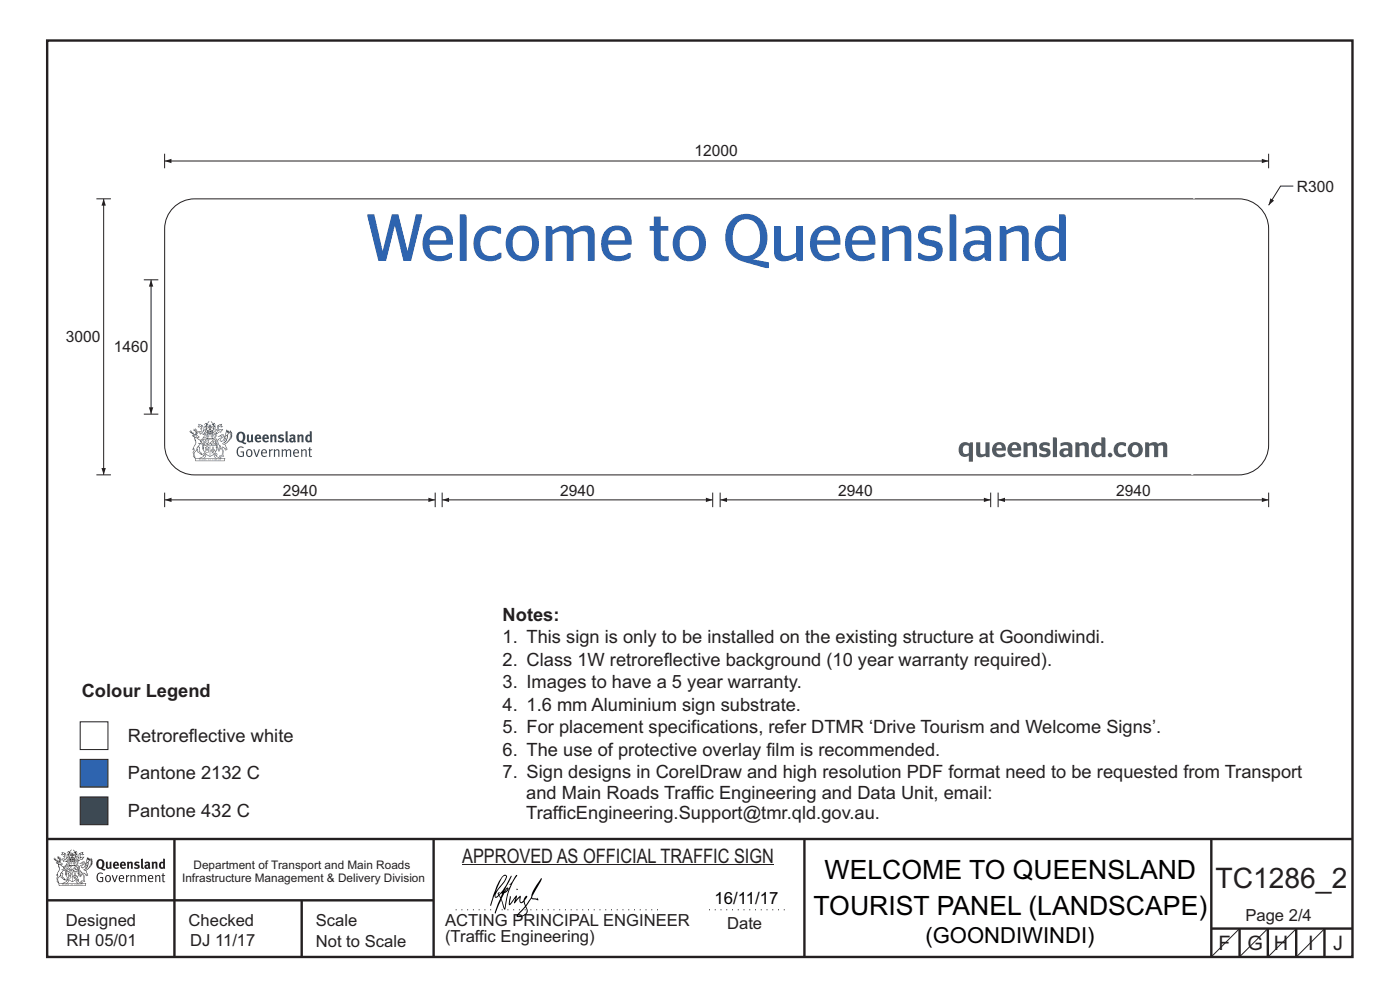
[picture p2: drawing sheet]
<svg xmlns="http://www.w3.org/2000/svg" width="297mm" height="210mm" viewBox="0 0 297 210" stroke-linecap="round" stroke-linejoin="round" font-family="sans-serif">
<defs><g id="words">
<text font-size="6" fill="#231f20" x="257.9" y="188.5">TC1286_2</text>
<g font-size="5.6">
<text x="175" y="186.6">WELCOME TO QUEENSLAND</text>
<text x="172.6" y="194.1">TOURIST PANEL (LANDSCAPE)</text>
</g>
<text font-size="4.7" x="196.3" y="200.1">(GOONDIWINDI)</text>
<g font-size="4.2" fill="#231f20">
<text x="98.1" y="183">APPROVED AS OFFICIAL TRAFFIC SIGN</text>
<text x="258.5" y="201.6">F</text>
<text x="264.6" y="201.6">G</text>
<text x="270.3" y="201.6">H</text>
<text x="277.6" y="201.6">I</text>
<text x="282.8" y="201.6">J</text>
</g>
<g font-size="3.9" fill="#231f20">
<text x="106.6" y="131.7">Notes:</text>
<text x="106.6" y="136.4">1. This sign is only to be installed on the existing structure at Goondiwindi.</text>
<text x="106.6" y="141.2">2. Class 1W retroreflective background (10 year warranty required).</text>
<text x="17.3" y="147.9">Colour Legend</text>
<text x="106.6" y="146">3. Images to have a 5 year warranty.</text>
<text x="106.6" y="155.5">5. For placement specifications, refer DTMR ‘Drive Tourism and Welcome Signs’.</text>
<text x="106.6" y="150.8">4. 1.6 mm Aluminium sign substrate.</text>
<text x="27.1" y="157.3">Retroreflective white</text>
<text x="106.6" y="160.3">6. The use of protective overlay film is recommended.</text>
<text x="27.1" y="165.2">Pantone 2132 C</text>
<text x="106.6" y="165.1">7. Sign designs in CorelDraw and high resolution PDF format need to be requested from Transport</text>
<text x="27.1" y="173.2">Pantone 432 C</text>
<text x="111.6" y="173.7">TrafficEngineering.Support@tmr.qld.gov.au.</text>
<text x="111.6" y="169.4">and Main Roads Traffic Engineering and Data Unit, email:</text>
</g>
<text font-size="3.6" x="151.6" y="191.8">16/11/17</text>
<g font-size="3.5" fill="#231f20">
<text x="14" y="196.4">Designed</text>
<text x="40" y="196.4">Checked</text>
<text x="67" y="196.4">Scale</text>
<text x="94.4" y="196.3">ACTING PRINCIPAL ENGINEER</text>
<text x="154.3" y="197">Date</text>
<text x="264.2" y="195.4">Page 2/4</text>
<text x="14.1" y="200.6">RH 05/01</text>
<text x="40.3" y="200.6">DJ 11/17</text>
<text x="67" y="200.8">Not to Scale</text>
<text x="94.4" y="199.8">(Traffic Engineering)</text>
</g>
<g font-size="3.3" fill="#231f20">
<text x="147.4" y="33.2">12000</text>
<text x="275.1" y="40.7">R300</text>
<text x="13.9" y="72.6">3000</text>
<text x="24.2" y="74.8">1460</text>
<text x="60" y="105.3">2940</text>
<text x="118.9" y="105.3">2940</text>
<text x="177.9" y="105.3">2940</text>
<text x="236.8" y="105.3">2940</text>
</g>
<g font-size="2.5" fill="#231f20">
<text x="41.1" y="184.3">Department of Transport and Main Roads</text>
<text x="38.6" y="187.1">Infrastructure Management &amp; Delivery Division</text>
</g>
</g></defs>
<g fill="none" stroke="#231f20" stroke-width=".51">
<path d="M10 8.6h276.9v194.4h-276.9zM10 178h277M37 178v25M92 178v25M170.7 178v24.9M257 178v25M10 191h82M64 191v12M257 197h30M263 197v6M269 197v6M275 197v6"/>
<path d="M281 197v6"/>
</g>
<path d="M96.7 193h43.3M150.4 193h16.9" fill="none" stroke="#231f20" stroke-width=".21" stroke-dasharray=".2 1" stroke-linecap="butt"/>
<path d="M98.1 183.5h66.1" fill="none" stroke="#231f20" stroke-width=".21"/>
<g fill="#231f20">
<path d="M21.1 182.6a.94 .94 0 0 0 .2 1.4 .84 .84 0 0 0 0-1.4zM20.7 182.5a.92 .92 0 0 1 1.2-.1 .92 .92 0 0 1 .2 1.2l-.3 .6 .6 .2-.1 .2-.6-.1a1.41 1.41 0 0 1-1.3-1.2z" fill-rule="evenodd"/>
<path d="M22.5 182.8h.4v1.1l.1 .1 .3-.1v-1.1h.3l.1 1.4a1.27 1.27 0 0 1-1.2-.1z" fill-rule="evenodd"/>
<path d="M24.5 183.1l-.1 .3h.4l-.1-.3zM24.1 183a.66 .66 0 0 1 .9-.1 .66 .66 0 0 1 .2 .8h-.8v.2a.42 .42 0 0 0 .7 0l.1 .2a.79 .79 0 0 1-1.1 0 .79 .79 0 0 1 0-1.1z" fill-rule="evenodd"/>
<path d="M26 183.1l-.1 .3h.4l-.1-.3zM25.6 183a.66 .66 0 0 1 .8-.1 .66 .66 0 0 1 .3 .8h-.9l.1 .2a.42 .42 0 0 0 .6 0l.2 .2a.79 .79 0 0 1-1.1 0 .79 .79 0 0 1 0-1.1z" fill-rule="evenodd"/>
<path d="M26.9 182.9l.4-.1v.1a.46 .46 0 0 1 .5-.1 .46 .46 0 0 1 .4 .4v1.1h-.4v-1l-.2-.2-.2 .1v1.1h-.4z" fill-rule="evenodd"/>
<path d="M28.6 183l.5-.2 .5 .1-.1 .3-.5-.1-.1 .2a.56 .56 0 0 1 .7 .6 .56 .56 0 0 1-.8 .4l-.4-.1 .2-.3 .4 .1 .2-.1-.6-.4z" fill-rule="evenodd"/>
<path d="M29.9 182.2l.4-.1v1.8l.2 .4h-.3l-.2-.2z" fill-rule="evenodd"/>
<path d="M31.1 183.7v.3h.3v-.4zM30.7 183a.67 .67 0 0 1 .6-.2 .67 .67 0 0 1 .5 .5l.1 .8-.2 .3-.2-.2a.5 .5 0 0 1-.7 0 .5 .5 0 0 1 0-.7l.6-.1v-.3l-.6 .2z" fill-rule="evenodd"/>
<path d="M32.2 182.9l.3-.1 .1 .1a.46 .46 0 0 1 .5-.1 .46 .46 0 0 1 .3 .4v1.1h-.4v-1l-.1-.2-.3 .1v1.1h-.4z" fill-rule="evenodd"/>
<path d="M34.3 183.1l-.1 .7 .2 .2 .2-.1v-.7zM34.6 182.1l.4 .1v2.1l-.3-.1a.71 .71 0 0 1-1-.6 .71 .71 0 0 1 .9-.7z" fill-rule="evenodd"/>
<path d="M20.8 185.3l.7-.2 .4 .2-.2 .1a.69 .69 0 0 0-.8 .1 .69 .69 0 0 0-.2 .9l.3 .4 .5 .1h.2v-.6h-.4l-.1-.2h.7v.9a.96 .96 0 0 1-1.2-.1 .96 .96 0 0 1-.2-1.1z" fill-rule="evenodd"/>
<path d="M22.6 186a.57 .57 0 0 0-.1 .6 .57 .57 0 0 0 .6 .3 .7 .7 0 0 0-.2-1.1zM22.5 185.8a.69 .69 0 0 1 1.1 .6 .69 .69 0 0 1-1.1 .5 1.04 1.04 0 0 1 0-1.1z" fill-rule="evenodd"/>
<path d="M23.7 185.7l.2-.1 .4 1.3 .4-1.2h.3l-.6 1.4h-.2z" fill-rule="evenodd"/>
<path d="M25.6 185.8l-.2 .4h.7l-.2-.4zM25.4 185.8a.59 .59 0 0 1 .7-.1 .59 .59 0 0 1 .2 .7l-.9 .1a.45 .45 0 0 0 .3 .4 .45 .45 0 0 0 .5-.1l.1 .2a.74 .74 0 0 1-1-.1 .74 .74 0 0 1 .1-1.1z" fill-rule="evenodd"/>
<path d="M26.7 185.7l.2-.1 .1 .3 .5-.3-.1 .3-.4 .2v1h-.2z" fill-rule="evenodd"/>
<path d="M27.6 185.7l.2-.1 .1 .2a.45 .45 0 0 1 .5-.2 .45 .45 0 0 1 .3 .4v1.1h-.2v-1.1l-.2-.2-.4 .2v1.1h-.2z" fill-rule="evenodd"/>
<path d="M29.1 185.7l.3-.1v.2l.4-.2 .4 .3 .3-.3a.37 .37 0 0 1 .5 .4v1.1h-.2v-1.1l-.2-.2-.4 .2v1.1h-.2v-1.1l-.2-.2-.4 .2v1.1h-.2z" fill-rule="evenodd"/>
<path d="M31.8 185.8l-.2 .4h.7l-.2-.4zM31.5 185.8a.59 .59 0 0 1 .8-.1 .59 .59 0 0 1 .2 .7l-.9 .1a.45 .45 0 0 0 .3 .4 .45 .45 0 0 0 .5-.1l.1 .2a.74 .74 0 0 1-1-.1 .74 .74 0 0 1 0-1.1z" fill-rule="evenodd"/>
<path d="M32.9 185.7l.2-.1 .1 .2a.45 .45 0 0 1 .4-.2 .45 .45 0 0 1 .4 .4v1.1h-.2v-1.1l-.2-.2-.4 .2v1.1h-.3z" fill-rule="evenodd"/>
<path d="M34.5 185.3l.2-.1v.5h.4l-.1 .1h-.3v1v.1h.3l-.1 .2-.4-.1v-1.2h-.2v-.1h.2z" fill-rule="evenodd"/>
<path d="M13.2 180.9l.5 .2-.6 .2 .3-.3zM13.7 181.2l.3 .1 .1 1 .3-.5 .1 .5h-.2l-.1 .3-.7 .1v-.3l-.4-.1 .3-.1 .6 .2-.4-.7h.2zM13.2 180.7v.4l-.3 .2 .3 .1 .4-.2 .1 .4-.3 .2 .2 .1 .2 .4-.4-.2-.4 .1 .5 .6 .2-.1 .8 .1-.6 .6 .2 .1 .6-.2-.1-.3 .3-.2h-.2l-.1 .5-.5 .1 .5-.7h-.5l.6-.2-.4 .1 .3-.3-.1-.6-.1-.1-.3 .5v-.2a.8 .8 0 0 0-.9-1.1z" fill-rule="evenodd"/>
<path d="M17 181.1l.5-.2-.3 .2 .4 .2zM16.8 181.2h.1l.1 .9 .3-.2 .4-.1-.3 .3v.2h-.4l-.3 .3-.1-.3h-.3l.1-.2-.1-.4 .4 .6 .1-.1zM16.3 181.5l-.1 .9 .4 .1h-.6l.6 .1-.2 .1h-.3l.4 .4h-.2v.4l-.5-.9 .5 1 .4-.6-.4-.2 .9-.5 .2 .1 .4-.5 .1-.2-.8 .2-.1-.7 .4 .2 .5-.1-.4-.2 .2-.3a.88 .88 0 0 0-1 1.2z" fill-rule="evenodd"/>
<path d="M15.5 182.9l.3 .2h-.2v.3l-.1-.3h-.1h.2z" fill-rule="evenodd"/>
<path d="M15.1 182.9l.2 .2h-.2v.3v-.3h-.2h.2z" fill-rule="evenodd"/>
<path d="M14.9 182.8h.9l.1 .7-.3 .1-.8-.1zM14.8 182.4l-.2 1.3h1.4l-.2-1.3-.1 .2h-.8z" fill-rule="evenodd"/>
<path d="M14.9 184.5v.2l.3-.1-.1-.1zM14.4 183.8l.2 .2-.3 .2v.5l.2 .1 .3-.1-.4-.4 .3 .2 .4-.1-.2-.4 .2-.2zM14.3 183.7h.9a.5 .5 0 0 0 .1 .8l-.3 .3a.47 .47 0 0 1-.7 0 .47 .47 0 0 1 0-.7l.1-.1z" fill-rule="evenodd"/>
<path d="M15.6 184.2l.1-.1a.33 .33 0 0 1 .5-.2 .33 .33 0 0 1 .1 .5l-.3-.1 .2-.2-.4 .1h-.1l.2 .1 .1 .2h.3v.3h-.6l.1-.2h-.3zM15.5 184.2l-.1 .4h.2l-.1 .3h.9v-.3a.44 .44 0 0 0 0-.7 .44 .44 0 0 0-.7 .1z" fill-rule="evenodd"/>
<path d="M15.7 185.7l.4 .1zM15.9 185.2l.1 .4h-.2zM15.9 185.1l-.3 .7-.3 .2a.98 .98 0 0 1 1.1 .1z" fill-rule="evenodd"/>
<path d="M15.6 186l.3 .2v-.2h.2l-.2 .5v-.2l-.3 .1 .2-.2z" fill-rule="evenodd"/>
<path d="M15 185.3l.1 .1-.2 .3zM14.6 185.9h.4a.22 .22 0 0 1-.2 .3 .22 .22 0 0 1-.2-.3zM14.5 185.3l.2 .4zM14.6 185.8l.4 .1zM14.7 185.2l.2 .1-.1 .4zM14.4 185.2l.1 .5a.36 .36 0 0 0 0 .5 .36 .36 0 0 0 .5 0 .36 .36 0 0 0 .1-.5 .41 .41 0 0 0-.1-.5 .41 .41 0 0 0-.6 0z" fill-rule="evenodd"/>
<path d="M14.6 184.1l.2 .2z" fill-rule="evenodd"/>
<path d="M18.3 183.4l.1-.1v.4l-.5 .4z" fill-rule="evenodd"/>
<path d="M17.5 182.9l.2-.1 .3 .2-.7 .8-.1 .3 .3 .1a1.07 1.07 0 0 0 .7-.9l.4-.3v.2a1.36 1.36 0 0 1-1 1.3 1.32 1.32 0 0 0 1.2-1.6l.5-.7-.2 .5 .4-.2-.4 .4 .4-.2-.4 .5 .4-.1-.5 .2h.4l-.4 .2h.4l-.4 .1 .1 .1h-.2l.1 .2-.3 .1a.82 .82 0 0 1-.9 .6l.3 .1 .5 1h-.3l-.2-.4-.4-.2 .1 1.8 .2 .1-.6 .2-.2-.2 .5-.1v-.2a2.24 2.24 0 0 0-.7-2.1l-.1-.2a.7 .7 0 0 1 .7-1l.1-.2zM16.6 184.6l.4 1.2 .2-.8 .2 .3-.3 .7-.4-.8h-.1l.1-.2zM18.5 182.2l.1 .3 .2-.2v.3l.2-.3v.2l-.8 .6zM16.8 183.2l.7-.1 .1 .2a.87 .87 0 0 0-.8 .6 .87 .87 0 0 0 .2 .9l.2 .4-.1 .5-.3-1.1-.2-.1-.1 .1 .1 .3-.2 .3 .3 .1 .2 .7h.3l.3-.6a1.61 1.61 0 0 1 .1 1.4h-.3l-.2 .3h.2l.1 .2 .2-.2h.5l-.2-.3-.1-1.5 .2 .1a.4 .4 0 0 0 .2 .4 .4 .4 0 0 0 .5-.1l-.5-1 .8-.6 .1-.3h.3l-.1-.1 .3-.3h-.2l.2-.3-.1 .1 .1-.3-.1 .1 .1-.4h-.1l.1-.3v-.1l-.2 .2-.1-.4-.2 .4-.1-.4-.1 .2-.2-.3v.3l-.2-.4-.4 1.6a.58 .58 0 0 1-.8 .6l.7-.8v-.4h-.4z" fill-rule="evenodd"/>
<path d="M18.2 185.4l.3 .1z" fill-rule="evenodd"/>
<path d="M12.5 187.5h5.7l-.1 .3h-5.5zM13.5 187.4l.5-.3 .4-.4v.1l.1 .1-.3 .4zM14 186.6h.3l-.2 .2zM16.3 186.7l.3 .4 .6 .3h-.6l-.3-.2-.1-.3zM16.4 186.6h.2l-.1 .2zM12.4 187.4l.1 .5h5.7l.1-.5-.8-.1-.6-.2-.3-.2 .1-.4a.47 .47 0 0 0-.6 .3 .47 .47 0 0 0 .4 .6h-2.3a.47 .47 0 0 0 .4-.6 .47 .47 0 0 0-.6-.3l.1 .4-.3 .2-.6 .2z" fill-rule="evenodd"/>
<path d="M13.3 187.6v.1zM13.3 187.5l-.1 .3h.2z" fill-rule="evenodd"/>
<path d="M13.5 187.5l.1 .3 .1-.3v.3z" fill-rule="evenodd"/>
<path d="M13.9 187.5l.1 .3zM13.8 187.5v.3l.2-.1v-.1z" fill-rule="evenodd"/>
<path d="M14.2 187.6l.1 .1zM14.2 187.5l-.1 .3h.3z" fill-rule="evenodd"/>
<path d="M14.4 187.5h.2l.1 .3h-.3z" fill-rule="evenodd"/>
<path d="M15.1 187.6v.1zM15.1 187.5l-.1 .3h.2z" fill-rule="evenodd"/>
<path d="M15.2 187.5h.3l-.1 .3z" fill-rule="evenodd"/>
<path d="M15.8 187.5h.2l-.1 .3z" fill-rule="evenodd"/>
<path d="M16.1 187.5l.1 .3z" fill-rule="evenodd"/>
<path d="M16.3 187.5l.1 .3zM16.3 187.5v.3l.2-.1v-.1z" fill-rule="evenodd"/>
<path d="M16.6 187.5h.2v.3h-.2z" fill-rule="evenodd"/>
<path d="M16.9 187.5l.1 .3h-.1z" fill-rule="evenodd"/>
<path d="M17.1 187.5l.1 .3z" fill-rule="evenodd"/>
<path d="M17.3 187.5l.1 .3z" fill-rule="evenodd"/>
<path d="M14.9 182.1a.71 .71 0 0 1 .9 .1zM15.6 182.2l.2 .2zM15 182.2l.3 .1zM14.8 182.3l.1 .1zM15.2 181.9h.3zM15.2 181.3h.1v.2zM15.2 181h.2v.2zM15.3 181.6l.1 .2h-.2zM15.4 181.3l.1 .2zM15 181.3l.1 .2h-.1zM15.6 181.3h.1v.2zM14.4 180.6l-.3 .3 .5-.2v.5l-.3-.1-.1 .6 .2-.5 .3 .9v.4h1.2v-.4l.4-.9 .2 .4-.2-.6-.2 .1v-.4l.3 .2-.2-.4-.2 .3-.5-.6v.1a.41 .41 0 0 1 .3 .4 .41 .41 0 0 1-.2 .4l.2-.2a1 1 0 0 1 0 1.1l-.2-.1-.1-.3h.4l-.2-.2 .2-.3-.3 .2v-.5l-.3 .2-.2-.2 .1 .4-.4-.1 .1 .3-.1 .2h.4l-.1 .3-.3 .1a.93 .93 0 0 1 .1-1.1l.1 .3v-.4h-.2l.4-.6-.5 .5-.1-.1z" fill-rule="evenodd"/>
<path d="M12.4 183.4l.4 .1 .6 .5v.3a.83 .83 0 0 1 .6 1.1v-.2a.8 .8 0 0 0-1-.8l.4 .2-.6 .7-.1 .5a.95 .95 0 0 0-.3 1.3l-.1-.1a.77 .77 0 0 1 .1-1.1l-.1-.5-.1 .1 .2-.5a1.31 1.31 0 0 0 0-1.6zM13 185.3h.3l-.1 .8 .5 .4-.2-.1a.68 .68 0 0 1-.6-.8zM12.1 183a.68 .68 0 0 1 1 .3l-.5 .1-.1-.3zM11.4 182.1a1.19 1.19 0 0 0 1 .8h-.5l.4 .4 .1 .6a.9 .9 0 0 1-.2 1.2l-.3 .6 .3-.1v.2a1.04 1.04 0 0 0-.1 1.2l.2 .3h.3l-.1-.2a.8 .8 0 0 1 .2-1.1l.1-.3a.89 .89 0 0 0 1.1 .9l-.6-.6 .1-.8-.3-.1 .4-.5 .4 .3 .1 .8a1.01 1.01 0 0 0-.3-1.4l.3-.5-.4 .3a.41 .41 0 0 1 .4-.5h-.1l-.5 .2-.5-.3 .3-.1a.5 .5 0 0 0-.5-.5l.3-.3-.3 .1 .3-.4-.1-.2-.1 .3-.1-.6-.1 .4-.1-.6-.1 .3-.3-.2 .3 .3-.3-.1a.62 .62 0 0 1 .5 .9l-.1-.4v.4l-.3-.1v-.4l-.1 .3-.1-.3-.2 .2v-.5l-.1 .3-.1-.4v.4z" fill-rule="evenodd"/>
<path d="M12.6 183.1l.1-.1 .2 .2z" fill-rule="evenodd"/>
<path d="M14 183.6h2.7v1l-.1-.9h-2.5v1.2h2.5v-.3v.6v-.2h-1.2v2a2.13 2.13 0 0 0 1.3-1.8 1.69 1.69 0 0 1-1.6 1.8l-.6-.4-.4-.6-.1-1.2v.6l.4 .8 .9 .8v-2h-1.2z" fill-rule="evenodd"/>
<circle cx="17.7" cy="182.9" r=".08"/>
</g>
<g fill="#000001">
<path d="M107.5 188.7l.2-.2-.5 .7zM106.3 189.5l.3 .1-.4 .7-.2-.4zM106.8 185.9l.5-.1a9.3 9.3 0 0 1-2 3.2l-.1 .2 1-2.5zM106.5 186a14.7 14.7 0 0 0-2.2 4.9l-.3 1.1 .1 .2 .8-2.4a.42 .42 0 0 0 .2 .7 .42 .42 0 0 0 .6-.3l.2-.2 .2 .6-1.1 3.1h.2l1.1-2.8 .6 1.9 .2 .2 .2-.5a13.5 13.5 0 0 1 2-6.2l.4-.6-.1-.1-1.6 2.1 .4-.1a14.9 14.9 0 0 0-1.3 5.1l-.4-1.2a1.39 1.39 0 0 1 .2-1.8l.1-.2a.92 .92 0 0 0 .8-1.2 .75 .75 0 0 0-.8 .7l-.1 .2 1.6-3.4h-.1l-.4 .7a10.5 10.5 0 0 1-2.2 3.2l.2-.4a.32 .32 0 0 0-.4 .2 .32 .32 0 0 0 .1 .4l-.5 .4a3.2 3.2 0 0 1 1.1-2.3l.5-.6a2.49 2.49 0 0 0 .7-1.6l-.3-.2z" fill-rule="evenodd"/>
<path d="M111.5 192.4a1.15 1.15 0 0 1 .1 1.3 1.15 1.15 0 0 1-1.2 .6h-.5zM108.1 190.1l-.2 1.7 .3 .2 1.2-1.5-.3 1.1 1.1-1.2a.94 .94 0 0 0 .4 1.2l.5-.3 .3 .9-1.2 1.3a.98 .98 0 0 0-.5 1 1.9 1.9 0 0 0 2.3-1.3l-.1-.3a1.02 1.02 0 0 1 .3-1.4l.5-.9 1.5 .3-.2-.5v.3l-1.1-.2v-.2l2-3.6 .1-.3-.1-.1-1.8 2.7a6.6 6.6 0 0 1-1.5 3l-.2-.2a1.01 1.01 0 0 1 .4-1.4l.1-.3-.3-.1-.3 .4-.2 .6-.6 .4-.1-.4 .1-.9-.2-.1-.8 .9 .2-.9-.2-.1-1.4 1.8 .3-1.4v-.2z" fill-rule="evenodd"/>
<path d="M109.6 188.5l.3 .3h-.3z" fill-rule="evenodd"/>
</g>
<path d="M22 42.2v58.5M30.5 59.4h3.1M263 197l-6 6M269 197l-6 6M275 197l-6 6M281.1 197l-6 6" fill="none" stroke="#231f20" stroke-width=".21"/>
<g fill="#231f20">
<path d="M22 42.2l.5 1.4h-1z"/>
<path d="M21.5 99.3h1l-.5 1.4z"/>
</g>
<path d="M32.1 59.4v28.5" fill="none" stroke="#231f20" stroke-width=".21"/>
<g fill="#231f20">
<path d="M32.1 59.4l.4 1.4h-.9z"/>
<path d="M31.6 86.4h.9l-.4 1.4z"/>
</g>
<path d="M34.9 32.6v3.1M34.9 34.2h234.3M20.4 42.2h3.1M36.8 44a6.3 6.3 0 0 1 4.5-1.8h221.5a6.4 6.4 0 0 1 6.4 6.3v45.9a6.4 6.4 0 0 1-6.4 6.3h-221.5a6.4 6.4 0 0 1-6.4-6.3v-45.9a6.3 6.3 0 0 1 1.9-4.5zM20.4 100.7h3.1" fill="none" stroke="#231f20" stroke-width=".21"/>
<g fill="#231f20">
<path d="M34.9 34.2l1.5-.5v.9z"/>
<path d="M267.7 33.7l1.5 .5-1.5 .4z"/>
</g>
<path d="M269.2 32.6v3.1M30.5 87.9h3.1" fill="none" stroke="#231f20" stroke-width=".21"/>
<path d="M44 91.4a.78 .78 0 0 1 1.1 .1zM44.8 91.6l.3 .2zM44.2 91.6h.3zM43.9 91.7h.2zM44.4 91.2h.3zM44.4 90.5l.1 .2zM44.4 90.2h.3l-.1 .2zM44.5 90.9l.2 .2h-.3zM44.6 90.5l.1 .2zM44.1 90.5l.2 .2-.2 .1zM44.8 90.6l.2-.1v.3l-.2-.1zM43.5 89.8l-.3 .3 .5-.2v.5h-.3l-.1 .5 .3-.5 .3 1-.1 .4 1.4 .1v-.5l.4-.9 .2 .3-.1-.5-.3 .1v-.5l.4 .2-.3-.4-.2 .3-.6-.7 .1 .2a.45 .45 0 0 1 .3 .3 .45 .45 0 0 1-.2 .5l.2-.2a1.1 1.1 0 0 1 0 1.2l-.3-.1-.1-.3h.5l-.2-.3 .2-.2-.4 .1-.1-.1 .1-.4-.2 .2-.3-.2 .1 .4h-.5l.2 .2-.2 .3h.5l-.1 .3-.3 .1a1.03 1.03 0 0 1 0-1.2l.2 .3-.1-.4h-.1l.4-.7-.5 .6-.2-.2z" fill="#39474f"/>
<g fill="#3d4952">
<path d="M52.4 92.2l.4-.1v1.3l.2 .1 .3-.1v-1.2l.4-.1 .1 1.6-.4 .1a.68 .68 0 0 1-1-.5z"/>
<path d="M57.3 92.2l.4-.1v.2a.51 .51 0 0 1 .6-.1 .51 .51 0 0 1 .3 .4v1.2h-.4v-1l-.1-.3-.3 .2v1.1h-.4z"/>
<path d="M59.2 92.3l.4-.2 .6 .2-.1 .3-.6-.1v.2a.58 .58 0 0 1 .7 .4 .58 .58 0 0 1-.3 .7l-1-.1 .2-.3h.1a.37 .37 0 0 0 .6 0v-.2a.58 .58 0 0 1-.7-.2 .58 .58 0 0 1 .1-.7z"/>
<path d="M60.6 91.5l.4-.1v2l.3 .4h-.5l-.2-.2z"/>
<path d="M63 92.2l.4-.1 .1 .2a.51 .51 0 0 1 .5-.1 .51 .51 0 0 1 .4 .4v1.2h-.4v-1l-.2-.3-.3 .2v1.1h-.4z"/>
<path d="M50.5 94.9l.8-.2 .4 .2-.1 .2a.69 .69 0 0 0-.9-.1 .69 .69 0 0 0-.2 .8 .71 .71 0 0 0 .2 .8 .71 .71 0 0 0 .8 0v-.6h-.4l-.1-.2h.8v1a1.08 1.08 0 0 1-1.4-.2 1.08 1.08 0 0 1-.1-1.3z"/>
<path d="M53.7 95.3h.3l.5 1.3 .4-1.3h.3l-.6 1.6h-.3z"/>
<path d="M57 95.3h.3v.2l.6-.2-.1 .3-.4 .2-.1 1.1h-.2z"/>
<path d="M58.1 95.4l.2-.1 .1 .2a.49 .49 0 0 1 .5-.2 .49 .49 0 0 1 .4 .4v1.2h-.3v-1.2l-.2-.2-.4 .2v1.2h-.3z"/>
<path d="M59.7 95.3h.3v.2l.5-.2 .4 .2 .1-.1a.44 .44 0 0 1 .5-.1 .44 .44 0 0 1 .3 .4v1.2h-.3v-1.2l-.2-.2-.4 .3v1.1h-.3v-1.2l-.2-.2-.4 .2v1.2h-.2z"/>
<path d="M63.8 95.4l.3-.1v.2a.49 .49 0 0 1 .6-.2 .49 .49 0 0 1 .4 .4v1.2h-.3v-1.2l-.2-.2-.5 .2v1.2h-.2z"/>
<path d="M65.6 94.9h.3l-.1 .4h.4l-.1 .2h-.3v1l.1 .2h.3l-.1 .3-.5-.2v-1.3h-.2v-.2h.2z"/>
<path d="M44.8 92.3l.2 .2h-.2v.3v-.3h-.2h.2z"/>
<path d="M44.2 92.3l.3 .2h-.2v.3v-.3h-.2h.2z"/>
<path d="M44.9 95.7l.2 .2 .2-.1-.1-.1 .2 .1v.2l-.1-.2-.1 .2 .2 .1-.2 .1-.1-.2-.2 .1 .2-.1z"/>
<path d="M43.7 93.6l.3 .1v.1z"/>
<path d="M47.8 92.9l.2-.1-.2 .5-.4 .3z"/>
<path d="M47.7 95l.3 .1z"/>
<path d="M42.5 97.4l.2 .2 .1-.2-.1 .2h-.1z"/>
<path d="M43.5 97.4h.3l-.1 .1 .1 .1-.1-.1-.2 .1 .1-.1z"/>
<path d="M44.5 97.4h.2l-.1 .2z"/>
<path d="M45.1 97.4h.2l-.1 .2z"/>
<path d="M45.4 97.4l.1 .2z"/>
<path d="M46 97.4h.1v.2h-.1z"/>
<path d="M46.2 97.4l.2 .2h-.2z"/>
<path d="M46.5 97.4l.1 .2z"/>
<path d="M46.8 97.4h.1l-.1 .2z"/>
<path d="M41.5 92.5l.2-.1 .1 .2z"/>
<path d="M43 93.1h3.1v1.1l-.1-1h-2.8v1.3h2.8v-.4v.7v-.2h-1.4v2.2a2.34 2.34 0 0 0 1.5-2 1.89 1.89 0 0 1-1.7 2 2.21 2.21 0 0 1-1.4-2.4l.1 .6 .4 1 1 .8v-2.2h-1.3z"/>
<path d="M50.9 92a1.17 1.17 0 0 0 .1 1.5h.3a1.02 1.02 0 0 0-.2-1.6zM50.4 91.8a1.01 1.01 0 0 1 1.3 0 1.01 1.01 0 0 1 .3 1.2l-.4 .7 .7 .2-.1 .3h-.4l-.5-.3a1.23 1.23 0 0 1-1.1-.7 1.23 1.23 0 0 1 .2-1.4z"/>
<path d="M54.6 92.5l-.1 .3h.5l-.1-.3zM54.2 92.4a.73 .73 0 0 1 .9-.1 .73 .73 0 0 1 .3 .8h-.9l.1 .4 .6-.1 .2 .2a.87 .87 0 0 1-1.2 0 .87 .87 0 0 1 0-1.2z"/>
<path d="M56.2 92.5l-.1 .3h.5l-.1-.3zM55.8 92.4a.73 .73 0 0 1 1-.1 .73 .73 0 0 1 .3 .8h-1l.2 .4 .6-.1 .1 .2a.87 .87 0 0 1-1.2 0 .87 .87 0 0 1 0-1.2z"/>
<path d="M61.9 93.2v.3h.3v-.4zM61.4 92.4a.73 .73 0 0 1 .7-.2 .73 .73 0 0 1 .6 .5v.8l.1 .1-.2 .3-.3-.2a.55 .55 0 0 1-.7 0 .55 .55 0 0 1 0-.8l.6-.1v-.3l-.6 .2z"/>
<path d="M65.3 92.6v.7l.2 .2 .2-.1v-.8zM65.7 91.4l.5 .1v2.3l-.4-.1a.8 .8 0 0 1-1.1-.6 .8 .8 0 0 1 .9-.9l.1 .1z"/>
<path d="M52.5 95.7a.6 .6 0 0 0 0 .7 .6 .6 0 0 0 .7 .2 .78 .78 0 0 0-.3-1.1zM52.4 95.5a.76 .76 0 0 1 1.2 .6 .76 .76 0 0 1-1.2 .6 1.14 1.14 0 0 1 0-1.2z"/>
<path d="M55.8 95.5l-.1 .5h.7v-.2a.34 .34 0 0 0-.6-.3zM55.6 95.5a.65 .65 0 0 1 .8-.1 .65 .65 0 0 1 .2 .8h-.9a.5 .5 0 0 0 .2 .5 .5 .5 0 0 0 .6-.1l.1 .2a.82 .82 0 0 1-1.1-.2 .82 .82 0 0 1 .1-1.1z"/>
<path d="M62.6 95.5l-.1 .5h.7v-.2a.34 .34 0 0 0-.6-.3zM62.4 95.5a.65 .65 0 0 1 .8-.1 .65 .65 0 0 1 .3 .8h-1a.5 .5 0 0 0 .2 .5 .5 .5 0 0 0 .6-.1l.1 .2a.82 .82 0 0 1-1.1-.2 .82 .82 0 0 1 .1-1.1z"/>
<path d="M42.2 90.1l.6 .2-.7 .3 .3-.3zM42.7 90.4l.3 .2 .1 1.1 .4-.6 .1 .5-.2 .1-.1 .3h-.8l.1-.2-.5-.2h.4l.5 .2-.4-.8 .3-.1zM42.2 89.9l-.1 .1 .1 .3-.3 .2 .3 .2 .5-.2v.3l-.2 .3h.1l.3 .5-.4-.2-.5 .2 .4 .3 .1 .3 .3-.2 .8 .2-.6 .7h.2l.6-.2v-.3l.2-.2h-.2l-.1 .5-.5 .1 .6-.7h-.6l.7-.3-.5 .2v-.2h.3v-.2l-.1-.6-.1-.1-.3 .5v-.2a.88 .88 0 0 0-1-1.2z"/>
<path d="M46.3 90.3l.6-.2-.3 .2 .5 .2zM46.2 90.5l.1-.1v1.1l.4-.3 .5-.1-.4 .3v.2h-.4l-.4 .4v-.3l-.4-.1 .2-.2-.2-.4 .5 .6 .1-.1zM45.6 90.8l-.1 .9 .4 .1h-.7l.5 .2 .2-.1-.1 .2h-.4l.5 .4h-.2l-.1 .4-.2-.6-.3-.3 .6 1 .1-.4 .3-.2-.4-.2 .9-.5h.3v-.2l.4-.3v-.2l-.9 .2v-.8l.4 .2 .6-.1-.5-.2 .2-.3a.96 .96 0 0 0-1 1.3z"/>
<path d="M44.1 92.2l.3-.1 .2 .2 .1-.2 .3 .1 .1 .7-.3 .2-.8-.2zM44 91.8l-.2 1.3h1.5l-.2-1.3-.1 .1h-.9z"/>
<path d="M44 94.1l.1 .2 .3-.1-.1-.2zM43.5 93.3l.2 .2-.3 .3v.5l.2 .1 .4-.2-.5-.4 .3 .2 .5-.1-.2-.4 .2-.2zM43.4 93.2l.5 .1 .5-.1-.2 .3 .3 .7-.9 .3-.3-.2v-.6l.3-.2z"/>
<path d="M44.8 93.8l.4-.3a.3 .3 0 0 1 .5 .1 .3 .3 0 0 1-.4 .3l.2-.3-.6 .1 .3 .1v.2l.4 .1v.2h-.7l.2-.2h-.4zM44.8 93.7l-.2 .4 .3 .1-.1 .2h1l-.1-.3a.48 .48 0 0 0 0-.7 .48 .48 0 0 0-.7 .1z"/>
<path d="M45 95.4h.4v.1zM45.2 94.8l.1 .5h-.2zM45.2 94.7l-.3 .8-.4 .2a1.3 1.3 0 0 1 1.3 .1l-.3-.3z"/>
<path d="M44.2 95l.1 .1-.2 .3zM43.7 95.6h.5a.25 .25 0 0 1-.3 .4 .24 .24 0 0 1-.2-.4zM43.6 94.9l.2 .5zM43.7 95.5h.5zM43.8 94.8a.33 .33 0 0 1 .3 .3 .33 .33 0 0 1-.2 .3zM43.5 94.9l.1 .5a.4 .4 0 0 0 .1 .5 .4 .4 0 0 0 .5 0 .4 .4 0 0 0 .1-.5v-.2a.39 .39 0 0 0-.1-.4 .39 .39 0 0 0-.5 0z"/>
<path d="M46.9 92.3l.3-.1 .2 .2v.2l-.7 .7-.1 .3 .3 .1a1.18 1.18 0 0 0 .8-1l.5-.3a1.59 1.59 0 0 1-1.1 1.6 1.1 1.1 0 0 0 1.2-1.2v-.6l.6-.6-.2 .5 .4-.3-.4 .5 .4-.2-.4 .5 .4-.1-.5 .3 .4-.1-.4 .2h.4l-.4 .2 .1 .1h-.2l.1 .2-.3 .1a.9 .9 0 0 1-1.1 .7 .69 .69 0 0 1 .8 .8l.1 .3-.3 .1-.2-.5-.4-.2 .1 2 .2 .1-.7 .2v-.1l-.2-.1 .5-.1a2.35 2.35 0 0 0-.4-2.2 .95 .95 0 0 1-.4-.9 .95 .95 0 0 1 .7-.8l.2-.1zM45.9 94.1l.5 1.4 .2-.9 .2 .3-.4 .8-.3-.9-.2 .1 .1-.3zM48.1 91.5l.1 .4 .1-.3v.3l.2-.2v.2l-.7 .7zM46.2 92.6l.7-.1 .1 .3a.88 .88 0 0 0-.7 1.4l.2 .4-.1 .8-.3-1.4-.3 .1 .2 .3-.2 .4a.93 .93 0 0 1 .5 .9h.3l.3-.6a1.78 1.78 0 0 1 .2 1.5h-.4l-.2 .3h.2l.2 .2 .2-.2h.4l-.2-.3v-1.7l.3 .3a.31 .31 0 0 0 .2 .3 .31 .31 0 0 0 .4-.1l-.5-1.2 .9-.6v-.1h.2l-.1-.2 .3-.1-.1-.1 .3-.3h-.1l.2-.2h-.2l.2-.3-.2 .1 .2-.5-.2 .1 .1-.3v-.1l-.2 .1-.1-.4-.3 .4-.1-.4v.3l-.2-.4-.1 .3-.2-.4-.4 1.7a.63 .63 0 0 1-.9 .7l.5-.6a.46 .46 0 0 0 .2-.8h-.4z"/>
<path d="M41.4 97.3h6.3l-.1 .4h-6.1zM42.5 97.2l.6-.3 .4-.5 .1 .1v.2l-.3 .4zM43.1 96.3h.3l-.2 .3zM45.6 96.4l.4 .5 .6 .3h-.6l-.3-.2-.2-.3zM45.7 96.3h.3l-.1 .3zM41.3 97.2l.1 .6h6.3l.1-.6a2.66 2.66 0 0 1-1.9-.5l.2-.3-.1-.2a.52 .52 0 0 0-.6 .4 .52 .52 0 0 0 .4 .6h-2.5a.52 .52 0 0 0 .4-.6 .52 .52 0 0 0-.6-.4l-.1 .2 .2 .3a2.65 2.65 0 0 1-1.9 .5z"/>
<path d="M42.3 97.4l.1 .2zM42.3 97.4l-.1 .2h.3z"/>
<path d="M43 97.4l.1 .1v.1zM42.9 97.4v.2a.17 .17 0 0 0 .2 0 .17 .17 0 0 0 0-.2 .17 .17 0 0 0-.2 0z"/>
<path d="M43.3 97.4l.1 .2zM43.4 97.4l-.2 .2h.3z"/>
<path d="M44.3 97.4v.2zM44.3 97.4l-.2 .2h.3z"/>
<path d="M45.7 97.4l.1 .1v.1zM45.6 97.4v.2a.17 .17 0 0 0 .2 0 .17 .17 0 0 0 0-.2 .17 .17 0 0 0-.2 0z"/>
<path d="M41.4 92.9h.4l.3 .3a.45 .45 0 0 1 .3 .6 .91 .91 0 0 1 .7 1.2v-.2a.88 .88 0 0 0-1.1-.8l.1 .1h.3l-.6 .8-.2 .6a1.04 1.04 0 0 0-.3 1.4l-.1-.1a.85 .85 0 0 1 .1-1.2l-.1-.6-.1 .2 .2-.6a1.44 1.44 0 0 0 .1-1.7zM42 94.9h.3l-.1 .9 .5 .5-.2-.2a.75 .75 0 0 1-.6-.8zM41 92.5a.76 .76 0 0 1 1.1 .3h-.6l-.1-.3zM40.2 91.4l.3 .4 .8 .5h-.6l.5 .4 .3 1v.4l-.8 1.2h.4v.2l-.2 .4v.9h.2l.1 .3h.3l-.1-.2a.88 .88 0 0 1 .2-1.2l.3-.2a.77 .77 0 0 0 .6 .8l.2 .2 .2-.1-.6-.7 .1-.8-.3-.1 .3-.5a.4 .4 0 0 1 .6 .1 .4 .4 0 0 1-.1 .5l.1 .5a1.11 1.11 0 0 0-.2-1.6l.3-.6-.5 .4a.45 .45 0 0 1 .5-.5l-.1-.1-.5 .3-.6-.4h.3a.55 .55 0 0 0-.5-.6l.3-.4-.3 .1 .2-.5-.2 .2 .1-.5-.2-.1v.4l-.2-.7v.4l-.4-.2 .3 .3-.3-.1 .2 .2a.51 .51 0 0 1 .3 .8l-.1-.5v.5l-.3-.1v-.4l-.1 .3-.1-.4-.2 .2v-.5l-.1 .3-.1-.4v.5z"/>
<circle cx="47.1" cy="92.3" r=".09"/>
</g>
<path d="M77.9 45.4v.5l2.4 9.4h1.6l1.9-7.4 1.8 7.4h1.6l2.3-9.4v-.5h-1.3l-1.7 7.8-2-7.8h-1.4l-1.9 7.8-1.8-7.8zM90.6 48.9a4.4 4.4 0 0 0 .4 5.9 4.8 4.8 0 0 0 4.9-.1v-1h-.5a2.98 2.98 0 0 1-3.8-.1l-.4-1-.1-.7h5a4.2 4.2 0 0 0-1.3-3.6 3.5 3.5 0 0 0-4.2 .6zM91.8 49.3a1.73 1.73 0 0 1 2.1-.3 1.73 1.73 0 0 1 .8 2h-3.6l.2-.7zM97.6 45.4v9.9h1.4v-9.4l-.3-.4zM101.5 48.9a4.3 4.3 0 0 0 .4 5.9 4.1 4.1 0 0 0 4.5-.1v-1.1h-.6a2.28 2.28 0 0 1-2.7 .5 2.28 2.28 0 0 1-1.2-2.5 2.28 2.28 0 0 1 1.2-2.4 2.28 2.28 0 0 1 2.6 .4h.6v-1.2a4.1 4.1 0 0 0-4.8 .5zM108.3 48.9a3.8 3.8 0 0 0-.9 4.1 3.8 3.8 0 0 0 3.4 2.4 3.6 3.6 0 0 0 3.5-4.6 3.5 3.5 0 0 0-2.4-2.8 3.5 3.5 0 0 0-3.6 .9zM109.5 49.4a2 2 0 0 1 2.2-.3 2 2 0 0 1 1.1 1.9 2.72 2.72 0 0 1-1.5 3.3 2.16 2.16 0 0 1-2.5-2.6 3.1 3.1 0 0 1 .7-2.3zM115.8 47.9v7.4h1.4v-5.6a2.36 2.36 0 0 1 2.9-.3l.1 .8v5.1h1.5v-5.6a2.38 2.38 0 0 1 2.9-.3l.1 .8v5.1h1.5v-5.5a1.92 1.92 0 0 0-2.9-1.8l-1.7 .9a2.19 2.19 0 0 0-3.2-.8l-1.2 .8v-.5l-.3-.4zM128.5 48.9a4.4 4.4 0 0 0 .5 5.9 4.8 4.8 0 0 0 4.8-.1v-1h-.5a2.98 2.98 0 0 1-3.8-.1l-.4-1-.1-.7h5a4.2 4.2 0 0 0-1.2-3.6 3.5 3.5 0 0 0-4.3 .6zM129.7 49.3a1.73 1.73 0 0 1 2.1-.3 1.73 1.73 0 0 1 .8 2h-3.6l.2-.7zM138.7 45.9v2h-.9v1.1h.9v4.5a1.93 1.93 0 0 0 2.7 1.9l.5-.1v-1a1.37 1.37 0 0 1-1.7-.6v-4.7h1.6v-1.1h-1.6v-2zM143.7 48.9a3.8 3.8 0 0 0-.8 4.1 3.8 3.8 0 0 0 3.4 2.4 3.6 3.6 0 0 0 3.4-4.6 3.5 3.5 0 0 0-2.4-2.8 3.5 3.5 0 0 0-3.6 .9zM144.9 49.4a2 2 0 0 1 2.2-.3 2 2 0 0 1 1.2 1.9 2.72 2.72 0 0 1-1.5 3.3 2.16 2.16 0 0 1-2.6-2.6 3.1 3.1 0 0 1 .7-2.3zM155.5 46.4a5.7 5.7 0 0 0 .3 8.2l2.1 1 4.6 1.3h.6v-1.2l-3.3-.7a4.4 4.4 0 0 0 3-4.6 4.5 4.5 0 0 0-2.3-4.5 4.5 4.5 0 0 0-5 .5zM156.7 47a2.83 2.83 0 0 1 3-.1 2.83 2.83 0 0 1 1.5 2.6 4.3 4.3 0 0 1-1.7 4.6 2.85 2.85 0 0 1-4-2.8 4.7 4.7 0 0 1 1.2-4.3zM164.2 47.9v5.6a1.87 1.87 0 0 0 2.5 1.9l1-.2 1.2-.7 .3 .8h1.1v-7.4h-1.4v5.7a2.68 2.68 0 0 1-3 .4l-.2-.9v-5.2zM172.8 48.9a4.4 4.4 0 0 0 .5 5.9 4.8 4.8 0 0 0 4.8-.1v-1h-.5a2.98 2.98 0 0 1-3.8-.1l-.4-1-.1-.7h5a4.2 4.2 0 0 0-1.2-3.6 3.5 3.5 0 0 0-4.3 .6zM174 49.3a1.73 1.73 0 0 1 2.1-.3 1.73 1.73 0 0 1 .8 2h-3.5l.1-.7zM180.2 48.9a4.4 4.4 0 0 0 .5 5.9 4.8 4.8 0 0 0 4.8-.1v-1h-.4a2.98 2.98 0 0 1-3.9-.1l-.4-1v-.7h4.9a4.2 4.2 0 0 0-1.2-3.6 3.5 3.5 0 0 0-4.3 .6zM181.4 49.3a1.73 1.73 0 0 1 2.1-.3 1.73 1.73 0 0 1 .8 2h-3.5l.1-.7zM187.2 47.9v7.4h1.4v-5.5a2.71 2.71 0 0 1 3.1-.4l.2 .8v5.1h1.4v-5.4a1.82 1.82 0 0 0-2.4-2l-1 .2-1.3 .8v-.5l-.3-.4zM195.3 48.6a2.14 2.14 0 0 0-.3 2.4 2.14 2.14 0 0 0 2.1 1.2 1.36 1.36 0 0 1 1.6 1 1.17 1.17 0 0 1-1.6 1.1l-.9-.1-1-.6h-.4v1.2a4.3 4.3 0 0 0 4.7-.2 2.23 2.23 0 0 0 .3-2.5 2.23 2.23 0 0 0-2.2-1.2 1.41 1.41 0 0 1-1.5-1 1.29 1.29 0 0 1 1.8-.9l1.2 .5h.5v-1.1a4.1 4.1 0 0 0-4.3 .2zM201.5 45.4v9.9h1.4v-9.4l-.3-.4zM204.9 48.5v1h.4a2.93 2.93 0 0 1 3.3-.1l.2 .3v1.5a4.7 4.7 0 0 0-3.9 .5 2.23 2.23 0 0 0-.3 2.7 2.23 2.23 0 0 0 2.6 1 2.63 2.63 0 0 0 1.7-.9 .72 .72 0 0 0 .8 .8h.6v-5.2a2.03 2.03 0 0 0-2.1-2.2h-1.8zM206.1 52.3a3.5 3.5 0 0 1 2.7-.3v1.6a1.94 1.94 0 0 1-2.8 .4 1.39 1.39 0 0 1 .1-1.7zM212.1 47.9v7.4h1.4v-5.5a2.71 2.71 0 0 1 3.1-.4l.2 .8v5.1h1.5v-5.4a1.82 1.82 0 0 0-2.5-2l-1 .2-1.3 .8v-.5l-.3-.4zM220.5 48.7a5.2 5.2 0 0 0-.1 5.9 2.88 2.88 0 0 0 4.3-.3l.3 1h1.1v-8.9l-.1-.8-.2-.1-1.1-.1v3.2a3.1 3.1 0 0 0-4.2 .1zM221.8 49.4a2.4 2.4 0 0 1 2.9 .2v3.8a1.95 1.95 0 0 1-2.2 .9 1.95 1.95 0 0 1-1.5-1.8 3.6 3.6 0 0 1 .8-3.1z" fill="#2e64af"/>
<path d="M204 94a1.63 1.63 0 0 0-.6 1.7 1.63 1.63 0 0 0 1.3 1.2l.8-.3v1.3h.9v-4.1l-.6 .1-.2 .2a1.35 1.35 0 0 0-1.6-.1zM204.5 94.6l.5-.2 .5 .2v1.5l-.4 .2a.61 .61 0 0 1-.8-.5v-.9zM207.1 93.8v2.4a1.05 1.05 0 0 0 .7 .8 1.05 1.05 0 0 0 1.1-.2l.2-.1 .1 .2 .8 .1v-3.2h-.9v2.4l-.5 .1a.45 .45 0 0 1-.6-.4v-2.1zM210.9 94.2a1.7 1.7 0 0 0-.1 2.3 1.7 1.7 0 0 0 2.3 .3l.2-.1v-.6l-.8 .3a.83 .83 0 0 1-1.1-.8h2a1.46 1.46 0 0 0-.7-1.7 1.46 1.46 0 0 0-1.8 .3zM211.6 94.5l.2-.1a.52 .52 0 0 1 .7 .3l.1 .4h-1.2zM214.2 94.2a1.7 1.7 0 0 0-.1 2.3 1.7 1.7 0 0 0 2.2 .3l.3-.1v-.6l-.8 .3a.83 .83 0 0 1-1.2-.8h2.1a1.46 1.46 0 0 0-.7-1.7 1.46 1.46 0 0 0-1.8 .3zM214.9 94.5l.1-.1a.52 .52 0 0 1 .8 .3v.4h-1.2zM217.2 93.8v3.2h.8v-2.4l.7-.1 .4 .1v.3v2.1h.9v-2.3a1.01 1.01 0 0 0-.7-.9 1.01 1.01 0 0 0-1 .2l-.3 .2-.1-.3zM220.7 94.2a.96 .96 0 0 0-.1 1 .96 .96 0 0 0 .9 .5l.4 .1 .2 .3a.89 .89 0 0 1-1.3 0h-.3v.6a1.8 1.8 0 0 0 2.3-.4 .96 .96 0 0 0-1-1.3l-.5-.2v-.2l.4-.2 1 .2v-.6l-.7-.2a1.57 1.57 0 0 0-1.3 .4zM223.4 92.8v4.2h.9l-.1-4-.1-.2zM225 94v.7l.8-.3 .6 .1 .2 .1v.5a1.36 1.36 0 0 0-1.8 1 1.13 1.13 0 0 0 .7 .9 1.13 1.13 0 0 0 1.2-.3l.2 .2 .6 .1v-2.2a1.19 1.19 0 0 0-1.7-1zM225.7 95.8l.2-.2h.7v.6l-.3 .2a.47 .47 0 0 1-.6-.1 .47 .47 0 0 1 0-.5zM228.2 93.8v3.2h.8v-2.4l.7-.1 .4 .1v.3v2.1h.9v-2.3a1.01 1.01 0 0 0-.7-.9 1.01 1.01 0 0 0-1 .2l-.3 .2-.1-.3zM232.1 94a1.71 1.71 0 0 0-.6 1.7 1.71 1.71 0 0 0 1.2 1.3l.6-.1 .4-.3 .1 .3 .7 .1v-3.7l-.1-.5h-.7v1.2l-.3-.1a1.44 1.44 0 0 0-1.3 .1zM232.6 94.6l.5-.2 .6 .2v1.5l-.3 .2a.65 .65 0 0 1-1-.4v-1zM235 96.5a.5 .5 0 0 0 1 0 .5 .5 0 0 0-1 0zM236.7 94.2a1.66 1.66 0 0 0-.1 2.3 1.66 1.66 0 0 0 2.3 .2v-.6h-.3a.91 .91 0 0 1-1.2 .1 .91 .91 0 0 1-.2-1.2 .83 .83 0 0 1 1.4-.4h.3v-.6l-.6-.2a1.85 1.85 0 0 0-1.6 .4zM239.2 95.4a1.65 1.65 0 0 0 3.3 0 1.65 1.65 0 0 0-3.3 0zM240.3 94.7a.67 .67 0 0 1 .7-.3 .67 .67 0 0 1 .5 .6 1 1 0 0 1-.6 1.4 1.07 1.07 0 0 1-.6-1.7zM242.9 93.8v3.2h.9v-2.4l.7-.1 .3 .1 .1 .3v2.1h.8v-2.4l.7-.1 .3 .1 .1 .3v2.1h.8v-2.3a.99 .99 0 0 0-.6-.9 .99 .99 0 0 0-1.1 .2l-.2 .2a1.27 1.27 0 0 0-1.9 0l-.1-.3z" fill="#3d4952"/>
<path d="M34.9 41.9h.4M35.5 41.3v.4M253 41.3v.4M253.1 41.9h.4M34.9 100.2h.4M35.5 100.3v.4M253 100.3v.4M253.1 100.2h.4" fill="none" stroke="#fff" stroke-width=".44"/>
<path d="M274.4 39.5h-2.7l-2.5 4" fill="none" stroke="#231f20" stroke-width=".21"/>
<path d="M269.5 42.1l.8 .5-1.1 .9z" fill="#231f20"/>
<path d="M93.8 106h57.4" fill="none" stroke="#231f20" stroke-width=".21"/>
<g fill="#231f20">
<path d="M149.8 105.6l1.4 .4-1.4 .5z"/>
<path d="M93.8 106l1.5-.4v.9z"/>
</g>
<path d="M34.9 106h57.4M93.8 104.5v3.1M151.2 104.5v3.1" fill="none" stroke="#231f20" stroke-width=".21"/>
<g fill="#231f20">
<path d="M90.9 105.6l1.4 .4-1.4 .5z"/>
<path d="M34.9 106l1.5-.4v.9z"/>
</g>
<path d="M34.9 104.5v3.1M92.3 104.5v3.1M152.8 106h57.4" fill="none" stroke="#231f20" stroke-width=".21"/>
<g fill="#231f20">
<path d="M208.7 105.6l1.5 .4-1.5 .5z"/>
<path d="M152.8 106l1.4-.4v.9z"/>
</g>
<path d="M152.8 104.5v3.1M210.2 104.5v3.1M211.8 106h57.4" fill="none" stroke="#231f20" stroke-width=".21"/>
<g fill="#231f20">
<path d="M267.7 105.6l1.5 .4-1.5 .5z"/>
<path d="M211.8 106l1.4-.4v.9z"/>
</g>
<path d="M211.8 104.5v3.1M269.2 104.5v3.1" fill="none" stroke="#231f20" stroke-width=".21"/>
<path d="M17 153.1h5.9v5.9h-5.9z" fill-rule="evenodd" fill="#fff" stroke="#231f20" stroke-width=".21"/>
<path d="M17 169.1h5.9v5.8h-5.9z" fill="#3d4952" stroke="#231f20" stroke-width=".21"/>
<path d="M17 161.1h5.9v5.9h-5.9z" fill="#2e64af" stroke="#231f20" stroke-width=".21"/>
<use href="#words"/>
</svg>
